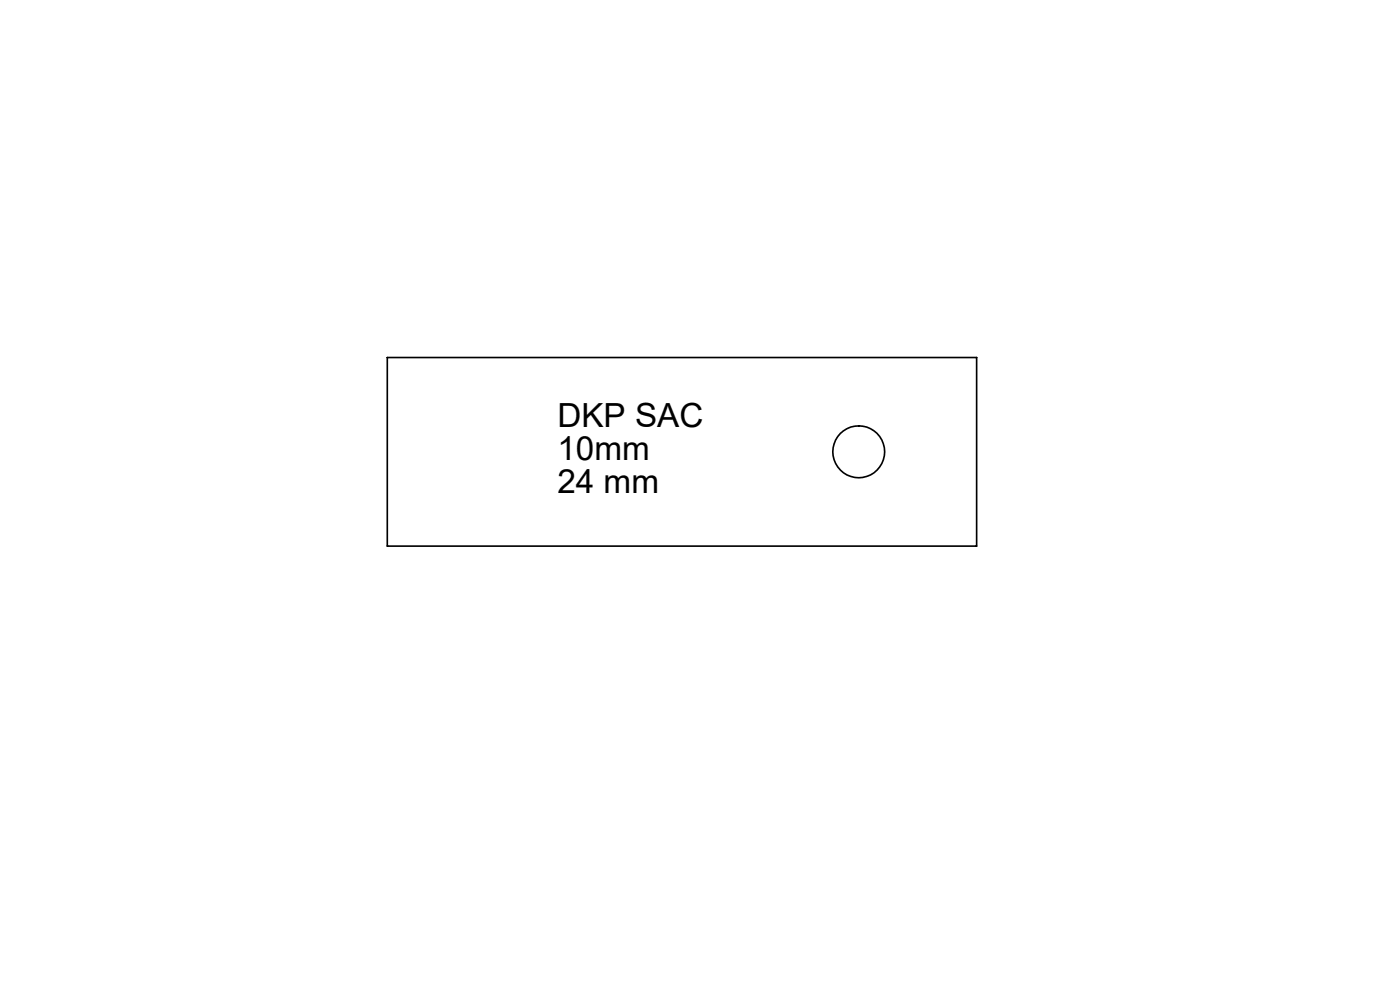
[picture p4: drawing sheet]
<svg xmlns="http://www.w3.org/2000/svg" width="297mm" height="210mm" viewBox="0 0 297 210" stroke-linecap="round" stroke-linejoin="round" font-family="sans-serif">
<defs><g id="words">
<g font-size="7.1">
<text x="118.3" y="90.5">DKP SAC</text>
<text x="118.3" y="97.6">10mm</text>
<text x="118.3" y="104.6">24 mm</text>
</g>
</g></defs>
<g fill="none" stroke="#000" stroke-width=".35">
<path d="M82.2 75.8h125v40h-125z"/>
<circle cx="182.2" cy="95.8" r="5.5"/>
</g>
<use href="#words"/>
</svg>
